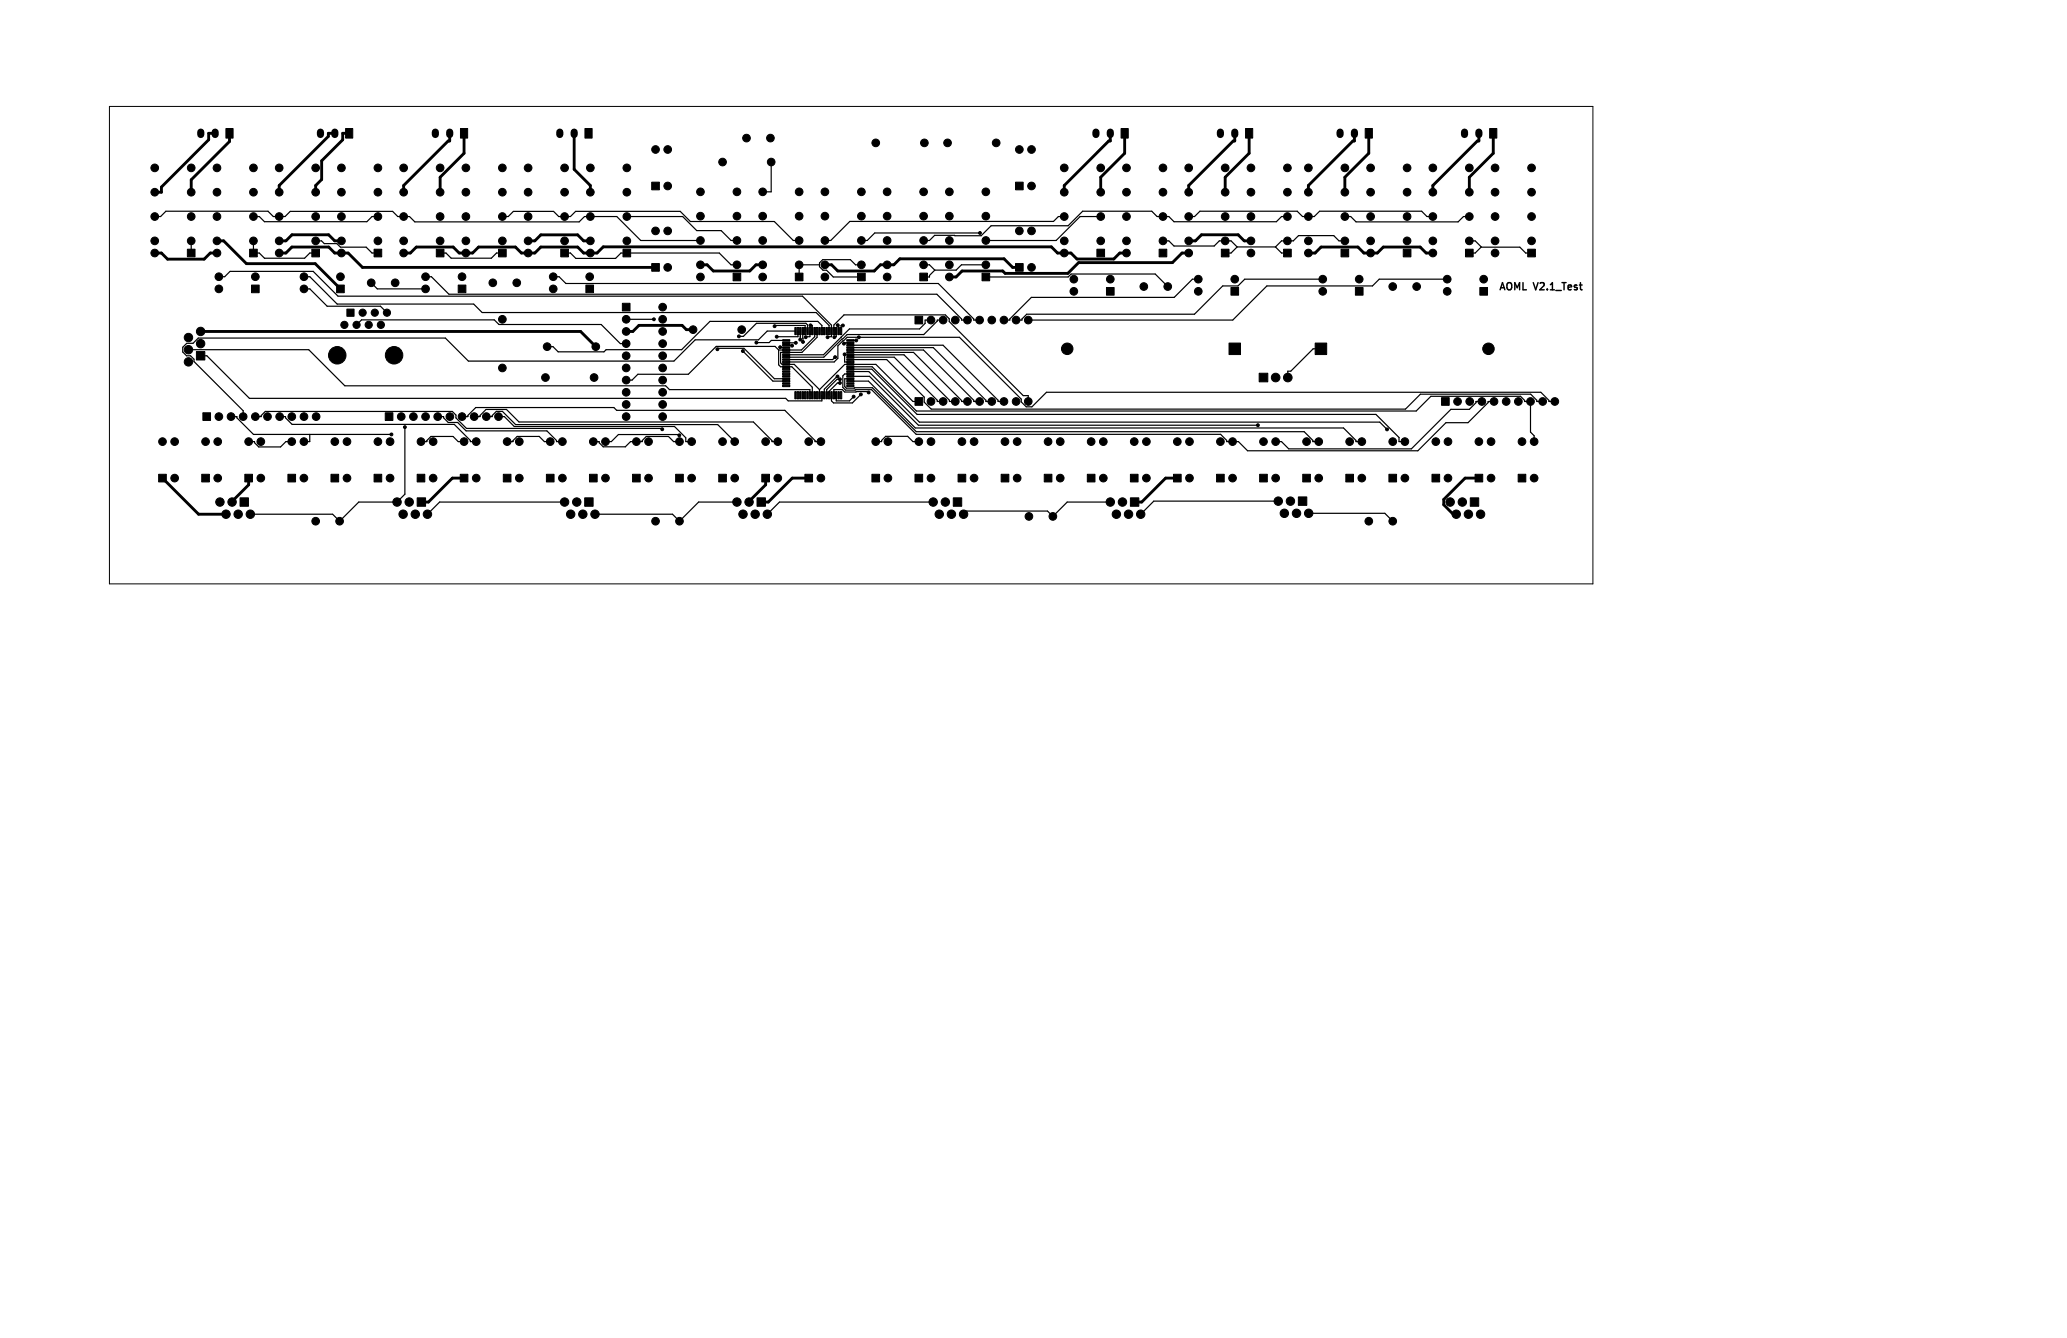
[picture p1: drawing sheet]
<svg xmlns="http://www.w3.org/2000/svg" width="432mm" height="279mm" viewBox="0 0 432 279" stroke-linecap="round" stroke-linejoin="round" font-family="sans-serif">
<defs><g id="words">
<g font-size="2.1">
<text x="312.9" y="61">AOML</text>
<text x="320.5" y="61">V2.1_Test</text>
</g>
</g></defs>
<g fill="#000" stroke="#000" stroke-width=".21">
<path d="M47.2 26.8h1.5v2h-1.5zM72.2 26.8h1.5v2h-1.5zM96.2 26.8h1.5v2h-1.5zM122.2 26.8h1.5v2h-1.5zM136.1 38h1.6v1.6h-1.6zM212.1 38h1.6v1.6h-1.6zM234.2 26.8h1.5v2h-1.5zM260.2 26.8h1.5v2h-1.5zM285.2 26.8h1.5v2h-1.5zM311.2 26.8h1.5v2h-1.5zM39.1 52h1.6v1.6h-1.6zM52.1 52h1.6v1.6h-1.6z"/>
<path d="M52.5 59.5h1.6v1.6h-1.6zM65.1 52h1.6v1.6h-1.6zM70.3 59.5h1.6v1.6h-1.6zM78.1 52h1.6v1.6h-1.6zM91.1 52h1.6v1.6h-1.6zM95.7 59.5h1.6v1.6h-1.6zM104.1 52h1.6v1.6h-1.6zM117.1 52h1.6v1.6h-1.6zM122.4 59.5h1.6v1.6h-1.6zM130.1 52h1.6v1.6h-1.6zM136.1 55h1.6v1.6h-1.6zM153.1 57h1.6v1.6h-1.6z"/>
<path d="M166.1 57h1.6v1.6h-1.6zM179.1 57h1.6v1.6h-1.6zM192.1 57h1.6v1.6h-1.6zM205.1 57h1.6v1.6h-1.6zM212.1 55h1.6v1.6h-1.6zM229.1 52h1.6v1.6h-1.6zM242.1 52h1.6v1.6h-1.6zM255.1 52h1.6v1.6h-1.6zM268.1 52h1.6v1.6h-1.6zM280.1 52h1.6v1.6h-1.6zM293.1 52h1.6v1.6h-1.6zM306.1 52h1.6v1.6h-1.6z"/>
<path d="M319.1 52h1.6v1.6h-1.6zM41 73.4h1.8v1.8h-1.8zM72.5 64.5h1.5v1.5h-1.5zM130 63.3h1.6v1.6h-1.6zM163.5 70.9h1.5v.3h-1.5zM163.5 71.4h1.5v.3h-1.5zM163.5 71.9h1.5v.3h-1.5zM163.5 72.4h1.5v.3h-1.5zM163.5 72.9h1.5v.3h-1.5zM163.5 73.4h1.5v.3h-1.5zM163.5 73.9h1.5v.3h-1.5zM163.5 74.4h1.5v.3h-1.5z"/>
<path d="M163.5 74.9h1.5v.3h-1.5zM163.5 75.4h1.5v.3h-1.5zM163.5 75.9h1.5v.3h-1.5zM163.5 76.4h1.5v.3h-1.5zM163.5 76.9h1.5v.3h-1.5zM163.5 77.4h1.5v.3h-1.5zM163.5 77.9h1.5v.3h-1.5zM163.5 78.4h1.5v.3h-1.5zM163.5 78.9h1.5v.3h-1.5zM163.5 79.4h1.5v.3h-1.5zM166 68.4h.3v1.5h-.3zM166.5 68.4h.3v1.5h-.3z"/>
<path d="M167 68.4h.3v1.5h-.3zM167.5 68.4h.3v1.5h-.3zM168 68.4h.3v1.5h-.3zM168.5 68.4h.3v1.5h-.3zM169 68.4h.3v1.5h-.3zM169.5 68.4h.3v1.5h-.3zM170 68.4h.3v1.5h-.3zM170.5 68.4h.3v1.5h-.3zM171 68.4h.3v1.5h-.3zM171.5 68.4h.3v1.5h-.3zM172 68.4h.3v1.5h-.3zM172.5 68.4h.3v1.5h-.3z"/>
<path d="M173 68.4h.3v1.5h-.3zM173.5 68.4h.3v1.5h-.3zM174 68.4h.3v1.5h-.3zM174.5 68.4h.3v1.5h-.3zM175 68.4h.3v1.5h-.3zM175.5 68.4h.3v1.5h-.3zM176.9 79.4h1.5v.3h-1.5zM176.9 78.9h1.5v.3h-1.5zM176.9 78.4h1.5v.3h-1.5zM176.9 77.9h1.5v.3h-1.5zM176.9 77.4h1.5v.3h-1.5zM176.9 76.9h1.5v.3h-1.5z"/>
<path d="M176.9 76.4h1.5v.3h-1.5zM176.9 75.9h1.5v.3h-1.5zM176.9 75.4h1.5v.3h-1.5zM176.9 74.9h1.5v.3h-1.5zM176.9 74.4h1.5v.3h-1.5zM176.9 73.9h1.5v.3h-1.5zM176.9 73.4h1.5v.3h-1.5zM176.9 72.9h1.5v.3h-1.5zM176.9 72.4h1.5v.3h-1.5zM176.9 71.9h1.5v.3h-1.5zM176.9 71.4h1.5v.3h-1.5zM176.9 70.9h1.5v.3h-1.5z"/>
<path d="M191.1 66h1.6v1.6h-1.6zM231.1 60h1.6v1.6h-1.6zM257.1 60h1.6v1.6h-1.6zM256.7 71.6h2.4v2.4h-2.4zM263 77.9h1.8v1.8h-1.8zM274.7 71.6h2.4v2.4h-2.4zM283.1 60h1.6v1.6h-1.6zM309.1 60h1.6v1.6h-1.6zM42.4 86.2h1.6v1.6h-1.6zM80.5 86.2h1.6v1.6h-1.6zM163.5 79.9h1.5v.3h-1.5zM163.5 80.4h1.5v.3h-1.5z"/>
<path d="M166 81.8h.3v1.5h-.3zM166.5 81.8h.3v1.5h-.3zM167 81.8h.3v1.5h-.3zM167.5 81.8h.3v1.5h-.3zM168 81.8h.3v1.5h-.3zM168.5 81.8h.3v1.5h-.3zM169 81.8h.3v1.5h-.3zM169.5 81.8h.3v1.5h-.3zM170 81.8h.3v1.5h-.3zM170.5 81.8h.3v1.5h-.3zM171 81.8h.3v1.5h-.3zM171.5 81.8h.3v1.5h-.3z"/>
<path d="M172 81.8h.3v1.5h-.3zM172.5 81.8h.3v1.5h-.3zM173 81.8h.3v1.5h-.3zM173.5 81.8h.3v1.5h-.3zM174 81.8h.3v1.5h-.3zM174.5 81.8h.3v1.5h-.3zM175 81.8h.3v1.5h-.3zM175.5 81.8h.3v1.5h-.3zM176.9 80.4h1.5v.3h-1.5zM176.9 79.9h1.5v.3h-1.5zM191.1 83h1.6v1.6h-1.6zM301.1 83h1.6v1.6h-1.6z"/>
<path d="M33.1 99h1.6v1.6h-1.6zM42.1 99h1.6v1.6h-1.6zM50.1 104h1.8v1.7h-1.8zM51.1 99h1.6v1.6h-1.6zM60.1 99h1.6v1.6h-1.6zM69.1 99h1.6v1.6h-1.6zM78.1 99h1.6v1.6h-1.6zM87.1 104h1.8v1.7h-1.8zM87.1 99h1.6v1.6h-1.6zM96.1 99h1.6v1.6h-1.6zM105.1 99h1.6v1.6h-1.6zM114.1 99h1.6v1.6h-1.6z"/>
<path d="M122.1 104h1.8v1.7h-1.8zM123.1 99h1.6v1.6h-1.6zM132.1 99h1.6v1.6h-1.6zM141.1 99h1.6v1.6h-1.6zM150.1 99h1.6v1.6h-1.6zM158.1 104h1.8v1.7h-1.8zM159.1 99h1.6v1.6h-1.6zM168.1 99h1.6v1.6h-1.6zM182.1 99h1.6v1.6h-1.6zM191.1 99h1.6v1.6h-1.6zM199.1 104h1.8v1.7h-1.8zM200.1 99h1.6v1.6h-1.6z"/>
<path d="M209.1 99h1.6v1.6h-1.6zM218.1 99h1.6v1.6h-1.6zM227.1 99h1.6v1.6h-1.6zM236.1 104h1.8v1.7h-1.8zM236.1 99h1.6v1.6h-1.6zM245.1 99h1.6v1.6h-1.6zM254.1 99h1.6v1.6h-1.6zM263.1 99h1.6v1.6h-1.6zM271.2 103.8h1.8v1.7h-1.8zM272.1 99h1.6v1.6h-1.6zM281.1 99h1.6v1.6h-1.6zM290.1 99h1.6v1.6h-1.6z"/>
<path d="M299.1 99h1.6v1.6h-1.6zM307.1 104h1.8v1.7h-1.8zM308.1 99h1.6v1.6h-1.6zM317.1 99h1.6v1.6h-1.6z"/>
<circle cx="32.3" cy="35.1" r=".8"/>
<circle cx="39.9" cy="35.1" r=".8"/>
<circle cx="45.3" cy="35.1" r=".8"/>
<circle cx="52.9" cy="35.1" r=".8"/>
<circle cx="58.3" cy="35.1" r=".8"/>
<circle cx="65.9" cy="35.1" r=".8"/>
<circle cx="71.3" cy="35.1" r=".8"/>
<circle cx="78.9" cy="35.1" r=".8"/>
<circle cx="84.3" cy="35.1" r=".8"/>
<circle cx="91.9" cy="35.1" r=".8"/>
<circle cx="97.3" cy="35.1" r=".8"/>
<circle cx="104.9" cy="35.1" r=".8"/>
<circle cx="110.3" cy="35.1" r=".8"/>
<circle cx="117.9" cy="35.1" r=".8"/>
<circle cx="123.3" cy="35.1" r=".8"/>
<circle cx="130.9" cy="35.1" r=".8"/>
<circle cx="136.9" cy="31.2" r=".8"/>
<circle cx="139.5" cy="31.2" r=".8"/>
<circle cx="139.5" cy="38.8" r=".8"/>
<circle cx="150.9" cy="33.8" r=".8"/>
<circle cx="155.9" cy="28.8" r=".8"/>
<circle cx="160.9" cy="28.8" r=".8"/>
<circle cx="161.1" cy="33.8" r=".8"/>
<circle cx="182.9" cy="29.8" r=".8"/>
<circle cx="193.1" cy="29.8" r=".8"/>
<circle cx="197.9" cy="29.8" r=".8"/>
<circle cx="208.1" cy="29.8" r=".8"/>
<circle cx="212.9" cy="31.2" r=".8"/>
<circle cx="215.5" cy="31.2" r=".8"/>
<circle cx="215.5" cy="38.8" r=".8"/>
<circle cx="222.3" cy="35.1" r=".8"/>
<circle cx="229.9" cy="35.1" r=".8"/>
<circle cx="235.3" cy="35.1" r=".8"/>
<circle cx="242.9" cy="35.1" r=".8"/>
<circle cx="248.3" cy="35.1" r=".8"/>
<circle cx="255.9" cy="35.1" r=".8"/>
<circle cx="261.3" cy="35.1" r=".8"/>
<circle cx="268.9" cy="35.1" r=".8"/>
<circle cx="273.3" cy="35.1" r=".8"/>
<circle cx="280.9" cy="35.1" r=".8"/>
<circle cx="286.3" cy="35.1" r=".8"/>
<circle cx="293.9" cy="35.1" r=".8"/>
<circle cx="299.3" cy="35.1" r=".8"/>
<circle cx="306.9" cy="35.1" r=".8"/>
<circle cx="312.3" cy="35.1" r=".8"/>
<circle cx="319.9" cy="35.1" r=".8"/>
<circle cx="32.3" cy="50.3" r=".8"/>
<circle cx="32.3" cy="45.2" r=".8"/>
<circle cx="32.3" cy="52.8" r=".8"/>
<circle cx="32.3" cy="40.1" r=".8"/>
<circle cx="39.9" cy="40.1" r=".8"/>
<circle cx="39.9" cy="50.3" r=".8"/>
<circle cx="39.9" cy="45.2" r=".8"/>
<circle cx="45.3" cy="40.1" r=".8"/>
<circle cx="45.3" cy="52.8" r=".8"/>
<circle cx="45.3" cy="50.3" r=".8"/>
<circle cx="45.3" cy="45.2" r=".8"/>
<circle cx="45.7" cy="57.8" r=".8"/>
<circle cx="52.9" cy="45.2" r=".8"/>
<circle cx="52.9" cy="40.1" r=".8"/>
<circle cx="52.9" cy="50.3" r=".8"/>
<circle cx="53.3" cy="57.8" r=".8"/>
<circle cx="58.3" cy="45.2" r=".8"/>
<circle cx="58.3" cy="40.1" r=".8"/>
<circle cx="58.3" cy="52.8" r=".8"/>
<circle cx="58.3" cy="50.3" r=".8"/>
<circle cx="63.5" cy="57.8" r=".8"/>
<circle cx="65.9" cy="40.1" r=".8"/>
<circle cx="65.9" cy="45.2" r=".8"/>
<circle cx="65.9" cy="50.3" r=".8"/>
<circle cx="71.1" cy="57.8" r=".8"/>
<circle cx="71.3" cy="50.3" r=".8"/>
<circle cx="71.3" cy="52.8" r=".8"/>
<circle cx="71.3" cy="40.1" r=".8"/>
<circle cx="71.3" cy="45.2" r=".8"/>
<circle cx="77.5" cy="59.1" r=".8"/>
<circle cx="78.9" cy="50.3" r=".8"/>
<circle cx="78.9" cy="40.1" r=".8"/>
<circle cx="78.9" cy="45.2" r=".8"/>
<circle cx="82.5" cy="59.1" r=".8"/>
<circle cx="84.3" cy="40.1" r=".8"/>
<circle cx="84.3" cy="52.8" r=".8"/>
<circle cx="84.3" cy="50.3" r=".8"/>
<circle cx="84.3" cy="45.2" r=".8"/>
<circle cx="88.9" cy="57.8" r=".8"/>
<circle cx="91.9" cy="40.1" r=".8"/>
<circle cx="91.9" cy="45.2" r=".8"/>
<circle cx="91.9" cy="50.3" r=".8"/>
<circle cx="96.5" cy="57.8" r=".8"/>
<circle cx="97.3" cy="50.3" r=".8"/>
<circle cx="97.3" cy="40.1" r=".8"/>
<circle cx="97.3" cy="45.2" r=".8"/>
<circle cx="97.3" cy="52.8" r=".8"/>
<circle cx="102.9" cy="59.1" r=".8"/>
<circle cx="104.9" cy="45.2" r=".8"/>
<circle cx="104.9" cy="40.1" r=".8"/>
<circle cx="104.9" cy="50.3" r=".8"/>
<circle cx="107.9" cy="59.1" r=".8"/>
<circle cx="110.3" cy="52.8" r=".8"/>
<circle cx="110.3" cy="50.3" r=".8"/>
<circle cx="110.3" cy="40.1" r=".8"/>
<circle cx="110.3" cy="45.2" r=".8"/>
<circle cx="115.6" cy="57.8" r=".8"/>
<circle cx="117.9" cy="50.3" r=".8"/>
<circle cx="117.9" cy="40.1" r=".8"/>
<circle cx="117.9" cy="45.2" r=".8"/>
<circle cx="123.2" cy="57.8" r=".8"/>
<circle cx="123.3" cy="52.8" r=".8"/>
<circle cx="123.3" cy="40.1" r=".8"/>
<circle cx="123.3" cy="45.2" r=".8"/>
<circle cx="123.3" cy="50.3" r=".8"/>
<circle cx="130.9" cy="50.3" r=".8"/>
<circle cx="130.9" cy="40.1" r=".8"/>
<circle cx="130.9" cy="45.2" r=".8"/>
<circle cx="136.9" cy="48.2" r=".8"/>
<circle cx="139.5" cy="55.8" r=".8"/>
<circle cx="139.5" cy="48.2" r=".8"/>
<circle cx="146.3" cy="45.1" r=".8"/>
<circle cx="146.3" cy="57.8" r=".8"/>
<circle cx="146.3" cy="50.2" r=".8"/>
<circle cx="146.3" cy="40.1" r=".8"/>
<circle cx="146.3" cy="55.3" r=".8"/>
<circle cx="153.9" cy="50.2" r=".8"/>
<circle cx="153.9" cy="40.1" r=".8"/>
<circle cx="153.9" cy="45.1" r=".8"/>
<circle cx="153.9" cy="55.3" r=".8"/>
<circle cx="159.3" cy="50.2" r=".8"/>
<circle cx="159.3" cy="40.1" r=".8"/>
<circle cx="159.3" cy="57.8" r=".8"/>
<circle cx="159.3" cy="55.3" r=".8"/>
<circle cx="159.3" cy="45.1" r=".8"/>
<circle cx="166.9" cy="55.3" r=".8"/>
<circle cx="166.9" cy="40.1" r=".8"/>
<circle cx="166.9" cy="50.2" r=".8"/>
<circle cx="166.9" cy="45.1" r=".8"/>
<circle cx="172.3" cy="50.2" r=".8"/>
<circle cx="172.3" cy="57.8" r=".8"/>
<circle cx="172.3" cy="45.1" r=".8"/>
<circle cx="172.3" cy="40.1" r=".8"/>
<circle cx="172.3" cy="55.3" r=".8"/>
<circle cx="179.9" cy="40.1" r=".8"/>
<circle cx="179.9" cy="45.1" r=".8"/>
<circle cx="179.9" cy="50.2" r=".8"/>
<circle cx="179.9" cy="55.3" r=".8"/>
<circle cx="185.3" cy="55.3" r=".8"/>
<circle cx="185.3" cy="50.2" r=".8"/>
<circle cx="185.3" cy="45.1" r=".8"/>
<circle cx="185.3" cy="57.8" r=".8"/>
<circle cx="185.3" cy="40.1" r=".8"/>
<circle cx="192.9" cy="45.1" r=".8"/>
<circle cx="192.9" cy="55.3" r=".8"/>
<circle cx="192.9" cy="50.2" r=".8"/>
<circle cx="192.9" cy="40.1" r=".8"/>
<circle cx="198.3" cy="45.1" r=".8"/>
<circle cx="198.3" cy="40.1" r=".8"/>
<circle cx="198.3" cy="55.3" r=".8"/>
<circle cx="198.3" cy="50.2" r=".8"/>
<circle cx="198.3" cy="57.8" r=".8"/>
<circle cx="204.7" cy="48.7" r=".3"/>
<circle cx="205.9" cy="50.2" r=".8"/>
<circle cx="205.9" cy="55.3" r=".8"/>
<circle cx="205.9" cy="45.1" r=".8"/>
<circle cx="205.9" cy="40.1" r=".8"/>
<circle cx="212.9" cy="48.2" r=".8"/>
<circle cx="215.5" cy="55.8" r=".8"/>
<circle cx="215.5" cy="48.2" r=".8"/>
<circle cx="222.3" cy="50.3" r=".8"/>
<circle cx="222.3" cy="52.8" r=".8"/>
<circle cx="222.3" cy="40.1" r=".8"/>
<circle cx="222.3" cy="45.2" r=".8"/>
<circle cx="224.3" cy="58.3" r=".8"/>
<circle cx="229.9" cy="45.2" r=".8"/>
<circle cx="229.9" cy="50.3" r=".8"/>
<circle cx="229.9" cy="40.1" r=".8"/>
<circle cx="231.9" cy="58.3" r=".8"/>
<circle cx="235.3" cy="50.3" r=".8"/>
<circle cx="235.3" cy="52.8" r=".8"/>
<circle cx="235.3" cy="45.2" r=".8"/>
<circle cx="235.3" cy="40.1" r=".8"/>
<circle cx="238.9" cy="59.8" r=".8"/>
<circle cx="242.9" cy="50.3" r=".8"/>
<circle cx="242.9" cy="45.2" r=".8"/>
<circle cx="242.9" cy="40.1" r=".8"/>
<circle cx="243.9" cy="59.8" r=".8"/>
<circle cx="248.3" cy="45.2" r=".8"/>
<circle cx="248.3" cy="50.3" r=".8"/>
<circle cx="248.3" cy="40.1" r=".8"/>
<circle cx="248.3" cy="52.8" r=".8"/>
<circle cx="250.3" cy="58.3" r=".8"/>
<circle cx="255.9" cy="45.2" r=".8"/>
<circle cx="255.9" cy="40.1" r=".8"/>
<circle cx="255.9" cy="50.3" r=".8"/>
<circle cx="257.9" cy="58.3" r=".8"/>
<circle cx="261.3" cy="52.8" r=".8"/>
<circle cx="261.3" cy="45.2" r=".8"/>
<circle cx="261.3" cy="40.1" r=".8"/>
<circle cx="261.3" cy="50.3" r=".8"/>
<circle cx="268.9" cy="45.2" r=".8"/>
<circle cx="268.9" cy="40.1" r=".8"/>
<circle cx="268.9" cy="50.3" r=".8"/>
<circle cx="273.3" cy="45.2" r=".8"/>
<circle cx="273.3" cy="50.3" r=".8"/>
<circle cx="273.3" cy="40.1" r=".8"/>
<circle cx="273.3" cy="52.8" r=".8"/>
<circle cx="276.3" cy="58.3" r=".8"/>
<circle cx="280.9" cy="45.2" r=".8"/>
<circle cx="280.9" cy="40.1" r=".8"/>
<circle cx="280.9" cy="50.3" r=".8"/>
<circle cx="283.9" cy="58.3" r=".8"/>
<circle cx="286.3" cy="52.8" r=".8"/>
<circle cx="286.3" cy="45.2" r=".8"/>
<circle cx="286.3" cy="50.3" r=".8"/>
<circle cx="286.3" cy="40.1" r=".8"/>
<circle cx="290.9" cy="59.8" r=".8"/>
<circle cx="293.9" cy="50.3" r=".8"/>
<circle cx="293.9" cy="45.2" r=".8"/>
<circle cx="293.9" cy="40.1" r=".8"/>
<circle cx="295.9" cy="59.8" r=".8"/>
<circle cx="299.3" cy="50.3" r=".8"/>
<circle cx="299.3" cy="52.8" r=".8"/>
<circle cx="299.3" cy="45.2" r=".8"/>
<circle cx="299.3" cy="40.1" r=".8"/>
<circle cx="302.3" cy="58.3" r=".8"/>
<circle cx="306.9" cy="45.2" r=".8"/>
<circle cx="306.9" cy="40.1" r=".8"/>
<circle cx="306.9" cy="50.3" r=".8"/>
<circle cx="309.9" cy="58.3" r=".8"/>
<circle cx="312.3" cy="52.8" r=".8"/>
<circle cx="312.3" cy="45.2" r=".8"/>
<circle cx="312.3" cy="50.3" r=".8"/>
<circle cx="312.3" cy="40.1" r=".8"/>
<circle cx="319.9" cy="45.2" r=".8"/>
<circle cx="319.9" cy="50.3" r=".8"/>
<circle cx="319.9" cy="40.1" r=".8"/>
<circle cx="39.4" cy="70.5" r=".88"/>
<circle cx="39.4" cy="73" r=".88"/>
<circle cx="39.4" cy="75.6" r=".88"/>
<circle cx="41.9" cy="69.2" r=".88"/>
<circle cx="41.9" cy="71.8" r=".88"/>
<circle cx="45.7" cy="60.3" r=".8"/>
<circle cx="63.5" cy="60.3" r=".8"/>
<circle cx="70.5" cy="74.2" r="1.82"/>
<circle cx="71.9" cy="67.8" r=".75"/>
<circle cx="74.5" cy="67.8" r=".75"/>
<circle cx="75.8" cy="65.3" r=".75"/>
<circle cx="77" cy="67.8" r=".75"/>
<circle cx="78.3" cy="65.3" r=".75"/>
<circle cx="79.6" cy="67.8" r=".75"/>
<circle cx="80.8" cy="65.3" r=".75"/>
<circle cx="82.3" cy="74.2" r="1.82"/>
<circle cx="88.9" cy="60.3" r=".8"/>
<circle cx="104.9" cy="76.8" r=".8"/>
<circle cx="104.9" cy="66.7" r=".8"/>
<circle cx="113.9" cy="78.8" r=".8"/>
<circle cx="114.3" cy="72.4" r=".8"/>
<circle cx="115.6" cy="60.3" r=".8"/>
<circle cx="124.1" cy="78.8" r=".8"/>
<circle cx="124.5" cy="72.4" r=".8"/>
<circle cx="130.8" cy="79.4" r=".8"/>
<circle cx="130.8" cy="69.2" r=".8"/>
<circle cx="130.8" cy="71.8" r=".8"/>
<circle cx="130.8" cy="74.3" r=".8"/>
<circle cx="130.8" cy="66.7" r=".8"/>
<circle cx="130.8" cy="76.8" r=".8"/>
<circle cx="136.6" cy="66.7" r=".3"/>
<circle cx="138.4" cy="79.4" r=".8"/>
<circle cx="138.4" cy="74.3" r=".8"/>
<circle cx="138.4" cy="71.8" r=".8"/>
<circle cx="138.4" cy="69.2" r=".8"/>
<circle cx="138.4" cy="64.1" r=".8"/>
<circle cx="138.4" cy="76.8" r=".8"/>
<circle cx="138.4" cy="66.7" r=".8"/>
<circle cx="144.8" cy="68.8" r=".8"/>
<circle cx="149.9" cy="72.9" r=".3"/>
<circle cx="154.4" cy="70.2" r=".3"/>
<circle cx="154.9" cy="68.8" r=".8"/>
<circle cx="155.2" cy="73.3" r=".3"/>
<circle cx="158" cy="71.5" r=".3"/>
<circle cx="161.8" cy="68.1" r=".3"/>
<circle cx="162.3" cy="70.3" r=".3"/>
<circle cx="163" cy="72.5" r=".3"/>
<circle cx="165.5" cy="72.2" r=".3"/>
<circle cx="166.2" cy="71.6" r=".3"/>
<circle cx="167.2" cy="70.9" r=".3"/>
<circle cx="167.7" cy="71.4" r=".3"/>
<circle cx="168.3" cy="70.4" r=".3"/>
<circle cx="169.3" cy="67.9" r=".3"/>
<circle cx="172.9" cy="70.4" r=".3"/>
<circle cx="174.3" cy="70.4" r=".3"/>
<circle cx="174.5" cy="74.6" r=".3"/>
<circle cx="175" cy="78.6" r=".3"/>
<circle cx="175" cy="67.9" r=".3"/>
<circle cx="175.5" cy="80" r=".3"/>
<circle cx="175.5" cy="79.2" r=".3"/>
<circle cx="176.1" cy="68" r=".3"/>
<circle cx="176.3" cy="71.8" r=".3"/>
<circle cx="176.4" cy="74" r=".3"/>
<circle cx="178.9" cy="71.1" r=".3"/>
<circle cx="179.4" cy="70.4" r=".3"/>
<circle cx="194.5" cy="66.8" r=".8"/>
<circle cx="197" cy="66.8" r=".8"/>
<circle cx="199.6" cy="66.8" r=".8"/>
<circle cx="202.1" cy="66.8" r=".8"/>
<circle cx="204.6" cy="66.8" r=".8"/>
<circle cx="207.2" cy="66.8" r=".8"/>
<circle cx="209.7" cy="66.8" r=".8"/>
<circle cx="212.3" cy="66.8" r=".8"/>
<circle cx="214.8" cy="66.8" r=".8"/>
<circle cx="222.9" cy="72.8" r="1.2"/>
<circle cx="224.3" cy="60.8" r=".8"/>
<circle cx="250.3" cy="60.8" r=".8"/>
<circle cx="266.5" cy="78.8" r=".9"/>
<circle cx="269" cy="78.8" r=".9"/>
<circle cx="276.3" cy="60.8" r=".8"/>
<circle cx="302.3" cy="60.8" r=".8"/>
<circle cx="310.9" cy="72.8" r="1.2"/>
<circle cx="33.9" cy="92.2" r=".8"/>
<circle cx="36.5" cy="92.2" r=".8"/>
<circle cx="36.5" cy="99.8" r=".8"/>
<circle cx="42.9" cy="92.2" r=".8"/>
<circle cx="45.5" cy="99.8" r=".8"/>
<circle cx="45.5" cy="92.2" r=".8"/>
<circle cx="45.7" cy="87" r=".8"/>
<circle cx="48.3" cy="87" r=".8"/>
<circle cx="50.8" cy="87" r=".8"/>
<circle cx="51.9" cy="92.2" r=".8"/>
<circle cx="53.3" cy="87" r=".8"/>
<circle cx="54.5" cy="99.8" r=".8"/>
<circle cx="54.5" cy="92.2" r=".8"/>
<circle cx="55.9" cy="87" r=".8"/>
<circle cx="58.4" cy="87" r=".8"/>
<circle cx="60.9" cy="92.2" r=".8"/>
<circle cx="61" cy="87" r=".8"/>
<circle cx="63.5" cy="99.8" r=".8"/>
<circle cx="63.5" cy="92.2" r=".8"/>
<circle cx="63.5" cy="87" r=".8"/>
<circle cx="66" cy="87" r=".8"/>
<circle cx="69.9" cy="92.2" r=".8"/>
<circle cx="72.5" cy="92.2" r=".8"/>
<circle cx="72.5" cy="99.8" r=".8"/>
<circle cx="78.9" cy="92.2" r=".8"/>
<circle cx="81.5" cy="99.8" r=".8"/>
<circle cx="81.5" cy="92.2" r=".8"/>
<circle cx="81.8" cy="90.7" r=".3"/>
<circle cx="83.8" cy="87" r=".8"/>
<circle cx="84.6" cy="89.2" r=".3"/>
<circle cx="86.4" cy="87" r=".8"/>
<circle cx="87.9" cy="92.2" r=".8"/>
<circle cx="88.9" cy="87" r=".8"/>
<circle cx="90.5" cy="99.8" r=".8"/>
<circle cx="90.5" cy="92.2" r=".8"/>
<circle cx="91.4" cy="87" r=".8"/>
<circle cx="94" cy="87" r=".8"/>
<circle cx="96.5" cy="87" r=".8"/>
<circle cx="96.9" cy="92.2" r=".8"/>
<circle cx="99.1" cy="87" r=".8"/>
<circle cx="99.5" cy="99.8" r=".8"/>
<circle cx="99.5" cy="92.2" r=".8"/>
<circle cx="101.6" cy="87" r=".8"/>
<circle cx="104.1" cy="87" r=".8"/>
<circle cx="105.9" cy="92.2" r=".8"/>
<circle cx="108.5" cy="99.8" r=".8"/>
<circle cx="108.5" cy="92.2" r=".8"/>
<circle cx="114.9" cy="92.2" r=".8"/>
<circle cx="117.5" cy="92.2" r=".8"/>
<circle cx="117.5" cy="99.8" r=".8"/>
<circle cx="123.9" cy="92.2" r=".8"/>
<circle cx="126.5" cy="99.8" r=".8"/>
<circle cx="126.5" cy="92.2" r=".8"/>
<circle cx="130.8" cy="84.5" r=".8"/>
<circle cx="130.8" cy="87" r=".8"/>
<circle cx="130.8" cy="81.9" r=".8"/>
<circle cx="132.9" cy="92.2" r=".8"/>
<circle cx="135.5" cy="99.8" r=".8"/>
<circle cx="135.5" cy="92.2" r=".8"/>
<circle cx="138.3" cy="89.6" r=".3"/>
<circle cx="138.4" cy="87" r=".8"/>
<circle cx="138.4" cy="84.5" r=".8"/>
<circle cx="138.4" cy="81.9" r=".8"/>
<circle cx="141.9" cy="90.9" r=".3"/>
<circle cx="141.9" cy="92.2" r=".8"/>
<circle cx="144.5" cy="99.8" r=".8"/>
<circle cx="144.5" cy="92.2" r=".8"/>
<circle cx="150.9" cy="92.2" r=".8"/>
<circle cx="153.5" cy="99.8" r=".8"/>
<circle cx="153.5" cy="92.2" r=".8"/>
<circle cx="159.9" cy="92.2" r=".8"/>
<circle cx="162.5" cy="99.8" r=".8"/>
<circle cx="162.5" cy="92.2" r=".8"/>
<circle cx="168.9" cy="92.2" r=".8"/>
<circle cx="171.5" cy="99.8" r=".8"/>
<circle cx="171.5" cy="92.2" r=".8"/>
<circle cx="178.3" cy="82.8" r=".3"/>
<circle cx="179.8" cy="82.4" r=".3"/>
<circle cx="181.5" cy="82" r=".3"/>
<circle cx="182.9" cy="92.2" r=".8"/>
<circle cx="185.5" cy="99.8" r=".8"/>
<circle cx="185.5" cy="92.2" r=".8"/>
<circle cx="191.9" cy="92.2" r=".8"/>
<circle cx="194.5" cy="83.8" r=".8"/>
<circle cx="194.5" cy="92.2" r=".8"/>
<circle cx="194.5" cy="99.8" r=".8"/>
<circle cx="197" cy="83.8" r=".8"/>
<circle cx="199.6" cy="83.8" r=".8"/>
<circle cx="200.9" cy="92.2" r=".8"/>
<circle cx="202.1" cy="83.8" r=".8"/>
<circle cx="203.5" cy="99.8" r=".8"/>
<circle cx="203.5" cy="92.2" r=".8"/>
<circle cx="204.6" cy="83.8" r=".8"/>
<circle cx="207.2" cy="83.8" r=".8"/>
<circle cx="209.7" cy="83.8" r=".8"/>
<circle cx="209.9" cy="92.2" r=".8"/>
<circle cx="212.3" cy="83.8" r=".8"/>
<circle cx="212.5" cy="99.8" r=".8"/>
<circle cx="212.5" cy="92.2" r=".8"/>
<circle cx="214.8" cy="83.8" r=".8"/>
<circle cx="218.9" cy="92.2" r=".8"/>
<circle cx="221.5" cy="99.8" r=".8"/>
<circle cx="221.5" cy="92.2" r=".8"/>
<circle cx="227.9" cy="92.2" r=".8"/>
<circle cx="230.5" cy="99.8" r=".8"/>
<circle cx="230.5" cy="92.2" r=".8"/>
<circle cx="236.9" cy="92.2" r=".8"/>
<circle cx="239.5" cy="99.8" r=".8"/>
<circle cx="239.5" cy="92.2" r=".8"/>
<circle cx="245.9" cy="92.2" r=".8"/>
<circle cx="248.5" cy="99.8" r=".8"/>
<circle cx="248.5" cy="92.2" r=".8"/>
<circle cx="254.9" cy="92.2" r=".8"/>
<circle cx="257.5" cy="99.8" r=".8"/>
<circle cx="257.5" cy="92.2" r=".8"/>
<circle cx="262.8" cy="88.8" r=".3"/>
<circle cx="263.9" cy="92.2" r=".8"/>
<circle cx="266.5" cy="99.8" r=".8"/>
<circle cx="266.5" cy="92.2" r=".8"/>
<circle cx="272.9" cy="92.2" r=".8"/>
<circle cx="275.5" cy="92.2" r=".8"/>
<circle cx="275.5" cy="99.8" r=".8"/>
<circle cx="281.9" cy="92.2" r=".8"/>
<circle cx="284.5" cy="99.8" r=".8"/>
<circle cx="284.5" cy="92.2" r=".8"/>
<circle cx="289.8" cy="89.7" r=".3"/>
<circle cx="290.9" cy="92.2" r=".8"/>
<circle cx="293.5" cy="99.8" r=".8"/>
<circle cx="293.5" cy="92.2" r=".8"/>
<circle cx="299.9" cy="92.2" r=".8"/>
<circle cx="302.5" cy="99.8" r=".8"/>
<circle cx="302.5" cy="92.2" r=".8"/>
<circle cx="304.5" cy="83.8" r=".8"/>
<circle cx="307" cy="83.8" r=".8"/>
<circle cx="308.9" cy="92.2" r=".8"/>
<circle cx="309.6" cy="83.8" r=".8"/>
<circle cx="311.5" cy="99.8" r=".8"/>
<circle cx="311.5" cy="92.2" r=".8"/>
<circle cx="312.1" cy="83.8" r=".8"/>
<circle cx="314.6" cy="83.8" r=".8"/>
<circle cx="317.2" cy="83.8" r=".8"/>
<circle cx="317.9" cy="92.2" r=".8"/>
<circle cx="319.7" cy="83.8" r=".8"/>
<circle cx="320.5" cy="99.8" r=".8"/>
<circle cx="320.5" cy="92.2" r=".8"/>
<circle cx="322.3" cy="83.8" r=".8"/>
<circle cx="324.8" cy="83.8" r=".8"/>
<circle cx="45.9" cy="104.8" r=".88"/>
<circle cx="47.2" cy="107.4" r=".88"/>
<circle cx="48.5" cy="104.8" r=".88"/>
<circle cx="49.8" cy="107.4" r=".88"/>
<circle cx="52.3" cy="107.4" r=".88"/>
<circle cx="65.9" cy="108.8" r=".8"/>
<circle cx="70.9" cy="108.8" r=".8"/>
<circle cx="82.9" cy="104.8" r=".88"/>
<circle cx="84.2" cy="107.4" r=".88"/>
<circle cx="85.5" cy="104.8" r=".88"/>
<circle cx="86.8" cy="107.4" r=".88"/>
<circle cx="89.3" cy="107.4" r=".88"/>
<circle cx="117.9" cy="104.8" r=".88"/>
<circle cx="119.2" cy="107.4" r=".88"/>
<circle cx="120.5" cy="104.8" r=".88"/>
<circle cx="121.8" cy="107.4" r=".88"/>
<circle cx="124.3" cy="107.4" r=".88"/>
<circle cx="136.9" cy="108.8" r=".8"/>
<circle cx="141.9" cy="108.8" r=".8"/>
<circle cx="153.9" cy="104.8" r=".88"/>
<circle cx="155.2" cy="107.4" r=".88"/>
<circle cx="156.5" cy="104.8" r=".88"/>
<circle cx="157.8" cy="107.4" r=".88"/>
<circle cx="160.3" cy="107.4" r=".88"/>
<circle cx="194.9" cy="104.8" r=".88"/>
<circle cx="196.2" cy="107.4" r=".88"/>
<circle cx="197.5" cy="104.8" r=".88"/>
<circle cx="198.8" cy="107.4" r=".88"/>
<circle cx="201.3" cy="107.4" r=".88"/>
<circle cx="214.9" cy="107.8" r=".8"/>
<circle cx="219.9" cy="107.8" r=".8"/>
<circle cx="231.9" cy="104.8" r=".88"/>
<circle cx="233.2" cy="107.4" r=".88"/>
<circle cx="234.5" cy="104.8" r=".88"/>
<circle cx="235.8" cy="107.4" r=".88"/>
<circle cx="238.3" cy="107.4" r=".88"/>
<circle cx="267" cy="104.6" r=".88"/>
<circle cx="268.3" cy="107.2" r=".88"/>
<circle cx="269.6" cy="104.6" r=".88"/>
<circle cx="270.8" cy="107.2" r=".88"/>
<circle cx="273.4" cy="107.2" r=".88"/>
<circle cx="285.9" cy="108.8" r=".8"/>
<circle cx="290.9" cy="108.8" r=".8"/>
<circle cx="302.9" cy="104.8" r=".88"/>
<circle cx="304.2" cy="107.4" r=".88"/>
<circle cx="305.5" cy="104.8" r=".88"/>
<circle cx="306.8" cy="107.4" r=".88"/>
<circle cx="309.3" cy="107.4" r=".88"/>
</g>
<g fill="none" stroke="#000" stroke-width="1.5">
<path d="M41.9 27.6v.5M44.9 27.6v.5M66.9 27.6v.5M69.9 27.6v.5M90.9 27.6v.5M93.9 27.6v.5M116.9 27.6v.5M119.9 27.6v.5M228.9 27.6v.5M231.9 27.6v.5M254.9 27.6v.5M257.9 27.6v.5"/>
<path d="M279.9 27.6v.5M282.9 27.6v.5M305.9 27.6v.5M308.9 27.6v.5"/>
</g>
<g fill="none" stroke="#000" stroke-width=".25">
<path d="M161.1 33.8v6.3h-1.8M32.3 45.2h1.2l1.2-1.1h21.3l1.1 1.1h2.4l1.1-1.1h21.4l1.1 1.1h2.4l1.2 1.1h34.3l1.1-1.1h6.8l5 5h12.4M39.9 50.3v2.5M45.7 57.8h1.2l1.2-1.1h17.3l5.2 5.1h97l6.1 6.1v2.4l-.8 .1M52.9 50.3v2.5h1.3l1.1 1.1h8.3l1.1-1.1h1.2M52.9 45.2h1.3l1 1.1h21.4l1.1-1.1h1.2M63.5 57.8h1.2l5.7 5.7h28.6l1.7 1.8h69.8l2.7 2.7v1.1M65.9 50.3h1.3l.5 .6h2.7l.7 .7h5.4l1.2 1.2h1.2M77.6 59.1l1.2 1.2h10.1M88.9 57.8h1.2l3.7 3.6h101.9l5.2 5.2v.2h1.2M91.9 52.8h1.3l1 1.1h8.4l1.1-1.1h1.2M104.9 45.2h1.3l1-1.1h8.4l1.1 1.1h2.5l1-1.1h21.9l2.1 2.2h17.6l3.9 3.9h1.2"/>
<path d="M115.6 57.8h1.2l1.4 1.4h77.8l7.4 7.4v.2h1.2M117.9 52.8h1.3l1.1 1.2h8.3l1.1-1.2h20.6l2.4 2.5h1.2M130.9 45.2h11.7l3 3h5.1l2 2h1.2M171.2 55.3h-4.3v2.5M179.9 55.3h-1.2l-1.1-1.1h-5.7l-.7 .7v.8l.7 .7h.8l1.4 1.4h5.8M192.9 55.3h1.3l1.1 1.1M195.3 56.4l-1.1 1.1v.3h-1.3M204.7 48.7h-22l-1.5 1.5h-1.3M205.9 55.3h-5.1l-1.1 1.1h-4.4M205.9 57.8h17.2l.7-.6h17.5l2.6 2.6M222.3 45.2h-1.2l-1 1h-42.6l-4 4h-1.2M229.9 45.2h-4.3l-5 5h-14.7"/>
<path d="M238.8 59.7l.1 .1M242.9 50.3h1.3l1 1.1h8.4l1.1-1.1h2.5l1.2 1.3M248.3 45.2h1.2l1.2-1.1h20.3l1.1 1.1h2.4l1.2-1.1h21.3l1.1 1.1h1.2M250.3 58.3h-1.2l-3.8 3.8h-29.8l-4.6 4.5v.2h-1.2M258.4 51.6l-1.2 1.2h-1.3M258.4 51.6h8M266.4 51.6l1.3 1.2h1.2M268.9 45.2h-1.2l-1.1 1.1h-21.3l-1.1-1.1h-2.5l-1.1-1.1h-14.4l-3.1 3h-16.1l-2 2.1-9.8-.1-1 1.1h-1.3M276.3 58.3h-16.3l-1.4 1.4h-3.2l-5.9 5.9h-35l-1 1v.2h-1.2M280.9 50.3h-1.2l-1.1-1.1h-7.3l-1.1 1.1h-2.5l-1.3 1.3M280.9 45.2h1.3l1.1 1.1h21.3l1.1-1.1h1.2M302.3 58.3h-14.2l-1.4 1.4h-22l-7.2 7.1h-42.7"/>
<path d="M306.9 50.3h1.3l1.2 1.3M309.4 51.6l-1.2 1.2h-1.3M309.4 51.6h8.1l1.2 1.2h1.2M39.4 73h25.1l7.5 7.6h67.1l.8 .8h29.3v1.1M41.9 74.3h1.3l8.9 8.9h112l.6 .5h7v-1.2M63.5 60.3h1.2l3.6 3.6h11.2l1.3 1.4M74.5 67.8l1-1h27.8l.9 1h21.4l4 4h1.2M130.8 66.7h5.8M149.9 72.9l.2-.2h5.3l6.4 6.4h2.4M155.2 73.3l6.3 6.3h2.7M161.8 68.1l.2-.1h6.2v1.1M162.7 73.1l-.8-.8h-12.3l-5.8 5.8h-10.5l-1.3 1.3h-1.2"/>
<path d="M162.7 73.1v3.1l.4 .4h2.3l4.3 4.3v1.6M163 72.5h.1M163 72.5l1.2 .1M164.2 75.6h10.1l.7-.8v-2.6l2-1.8h23.4l12.9 12.9v.6l1.1 1.1h1.2l3-3.1h103.3l1.7 1.7v.2h1.2M164.2 71.1h-3.1l-.4 .4h-2.7M164.2 71.6h2M164.2 72.1l1.3 .1M166.2 69.1h-5.9l-1.9 1.9h-13.2l-4.4 4.4h-43l-4.8-4.8h-51.6l-1.1 1.1h-1.3l-.8 .8v1l.8 .8h.8l.7 .7v.5l10.3 10.3v1.2M166.7 69.1v1.2h-4.4M167.2 69.1v1.8M167.2 70.3h.1M167.7 69.1v2.3"/>
<path d="M168.7 69.1v-1.3l-.3-.3h-10.4l-2.7 2.7h-.9M169.2 69.1v1.2l-.9 .1M169.3 67.9v.1M169.3 68h.4v1.1M170.2 69.1v1.2l-2.8 2.8h-4.7M170.7 69.1v1.3l-3.2 3.2h-4.4v2.2l.3 .3h2.5l5.3 5.3M171.7 69.1v-1.1l-.9-.9h-22.5l-5.9 5.9h-15.8l-.4 .5h-9.6l-1.1-1.1h-1.2M174.2 69.1v-1.2l2.1-2.1h21.2l.8 .8v.5l15.5 15.5h1v1.2M174.5 74.6l-.6 .5h-9.7M174.7 69.1v1.2l-.4 .1M175 78.6l-2.8 2.7v1.2M175 67.9l.2 .1v1.1"/>
<path d="M175.5 80h-.6l-1.7 1.7v.8M175.5 79.2h-.6l-2.2 2.2v1.1M175.7 70.4h.1M176.1 68h-.4v1.1M176.4 74v1.6h1.2M176.5 71.6h1.1M176.5 71.6h.1M176.5 71.6l-.2 .2M177.6 78.1h-1.1l-.4 .4v2.4l.5 .6 5.5-.1 9.3 9.3h63.6l1.3 1.3v.2h2.4l1.9 1.9h35.6l5.9-5.8h4.6l4.2-4.2v-.3h1.2M177.6 79.1h-1.1v1.6l.3 .4 5.4-.1 9.2 9.1h81l1.9 1.9v.2h1.2M177.6 79.6h3.8l9.8 9.8h89.5l2.6 2.6v.2h1.2M177.6 77.1h4.5l9.5 9.4h95.8l4.9 4.9v.8h1.2"/>
<path d="M177.6 73.6h13.2l10.1 10v.2h1.2M177.6 74.6h9.2l9 9v.2h1.2M177.6 74.1h11.2l9.5 9.5v.2h1.3M177.6 73.1h15.3l10.5 10.5v.2h1.2M177.6 72.6h17.4l11 11v.2h1.2M177.6 72.1h19.4l11.5 11.5v.2h1.2M177.6 76.6h4.6l9.2 9.2h104.4l3.1-3h18.7l.9 .8v.2h1.2v6.4l.8 .8v1.2M177.6 75.1h7.6l7.9 7.8v1.1l1.4 1.4h99.1l3.1-3.1h23.1l1.2 1.3v.2h1.3M177.6 71.1h1.3M177.6 78.6h4l10.3 10.2h70.9M177.6 77.6h3.9l10.6 10.6h96.1l1.6 1.5M194.5 66.8h-1.2v.7l-1.2 1.2h-14.7l-5.4 5.4h-7.8"/>
<path d="M197 66.8h-1.2v.2l-2.8 2.9h-16l-4.9 4.7h-7.9M275.9 72.8h-1.6l-4.7 4.7h-.6v1.3M48.3 87h1.2v.2l3.5 3.5h28.8M51.9 92.2h1.3v.2l.9 .9h4.5l1.1-1.1h1.2M53.3 87h1.3v-.2l.8-.9h39.1l.7 .8v.6l2.2 2.2h40.8l.1 .1M58.4 87h1.2v.2l1.4 1.4h33.9l3.4 3.4v.2h1.2M64.7 90.7v1.5h-1.2M84.6 89.2v14l-1.7 1.6h-8l-4 4-1.4-1.4h-17.2M87.9 92.2h1.3v-.2l.8-.9h4.6l1.1 1.1h1.2M91.4 87h1.3v.2l.9 1h2l1.8 1.8h16.8l2.1 2v.2h1.2M96.5 87h1.2v-.3l1.7-1.6h28.8l.6 .6h35.2l6.3 6.3v.2h1.2M99.1 87h1.2v-.2l1.2-1.3h4.3l2.6 2.6h49l3.9 3.9v.2h1.2"/>
<path d="M101.6 87h1.2v-.2l.9-.9h1.3l2.7 2.8h42.2l3.6 3.5M104.1 87h1.3l2 2.1h33.5l2.4 2.3v.8h1.2M105.9 92.2h1.3v-.2l.8-.9h4.6l1.1 1.1h1.2M123.9 92.2h1.3v.3l.8 .8h4.6l1.1-1.1h2.5v-.2l.8-.9h4.6l1.1 1.1h1.2M141.9 90.9l-.2-.2h-12.5l-1.5 1.5h-1.2M171.2 81.4l5.3-5.3h6.5l7.7 7.7h1.2M171.2 81.4v1.1M174.7 82.5v1.2h2.7l.9-.9M179.8 82.4l-1.7 1.7h-4l-.4-.4v-1.2M181.5 82l-.2-.2-4.8 .1-.5-.5h-1.8v1.1M182.9 92.2h1.3v-.2l.8-.9h4.6l1.1 1.1h1.2M227.9 92.2h.7"/>
<path d="M290.5 92.2h.4M309.6 83.8h-1.3v.3l-1.3 1.4h-3.9l-8.3 8.2h-25.6l-1.5-1.5h-1.2M117.9 104.8h-26.1l-2.5 2.6M153.9 104.8h-8l-4 4-1.4-1.4h-16.2M194.9 104.8h-32.1l-2.5 2.6M231.9 104.8h-9l-3 3-1.1-1.1h-16.8l-.7 .7M267 104.6h-26l-2.7 2.8M273.4 107.2h15.9l1.6 1.6"/>
</g>
<g fill="none" stroke="#000" stroke-width=".6">
<path d="M44.9 27.8h-1.3v1.4l-9.9 9.9v1h-1.4M47.9 27.8v1.7l-8 8v2.6M69.9 27.8h-1.3v.7l-10.3 10.2v1.4M72.9 27.8h-1.3v1.4l-4.4 4.4v3.9l-1.3 1.2v1.4M93.9 27.8v1.6h-.3l-9.3 9.3v1.4M96.9 27.8v4.2l-5 5v3.1M119.9 27.8v7.6l3.4 3.3v1.4M231.9 27.8v1.6h-.3l-9.3 9.3v1.4M234.9 27.8v4.2l-5 5v3.1M257.9 27.8v1.6h-.3l-9.3 9.3v1.4M260.9 27.8v4.2l-5 5v3.1M282.9 27.8v1.6h-.3l-9.3 9.3v1.4"/>
<path d="M285.9 27.8v4.2l-5 5v3.1M308.9 27.8v1.6h-.3l-9.3 9.3v1.4M311.9 27.8v4.2l-5 5v3.1M32.3 52.8h1.4l1.3 1.3h7.6l1.3-1.3h1.4M45.3 50.3h1.4l4.8 4.8h14.4l5.2 5.2M58.3 52.8h1.4l1.3-1.2h7.7l1.2 1.2h2.8l3 3h61.2M58.3 50.3h1.4l1.3-1.3h7.7l1.2 1.3h1.4M84.3 52.8h1.4l1.3-1.2h7.7l1.2 1.2h2.8l1.3-1.2h7.7l1.2 1.2h2.8l1.3-1.2h7.7l1.2 1.2h2.8l1.3-1.3h93.6l1.3 1.3h2.8l1.3 1.3h7.7l1.2-1.3h1.4M110.3 50.3h1.4l1.3-1.3h7.7l1.2 1.3h1.4M146.3 55.3h1.4l1.3 1.3h7.6l1.3-1.3h1.4M172.3 55.3h1.4l1.3 1.3h7.6l1.3-1.3h2.8l1.3-1.3h21.8l1.7 1.8h1.4M248.3 52.8h-1.4l-2 2h-19.6l-2.2 2.3h-13.1l-.5-.5h-8.5l-1.3 1.2h-1.4"/>
<path d="M248.3 50.3h1.4l1.3-1.3h7.7l1.2 1.3h1.4M273.3 52.8h1.4l1.3-1.2h7.7l1.2 1.2h2.8l1.3-1.2h7.7l1.2 1.2h1.4M41.9 69.2h79.4l3.2 3.2M144.8 68.8h-1.4l-.9-.9h-9l-1.3 1.3h-1.4M33.9 99.8l7.6 7.6h5.7M51.9 99.8v1.4l-3.4 3.6M96.9 99.8h-2.4l-5 5h-1.5M159.9 99.8v1.4l-3.4 3.6M168.9 99.8h-3.4l-5 5h-1.5M245.9 99.8h-2.4l-5 5h-1.5M308.9 99.8h-2.8l-4.5 4.5v1.1l2 2h.6"/>
</g>
<path d="M22.9 22.2h309.9v99.7h-309.9z" fill="none" stroke="#000" stroke-width=".21"/>
<use href="#words"/>
</svg>
